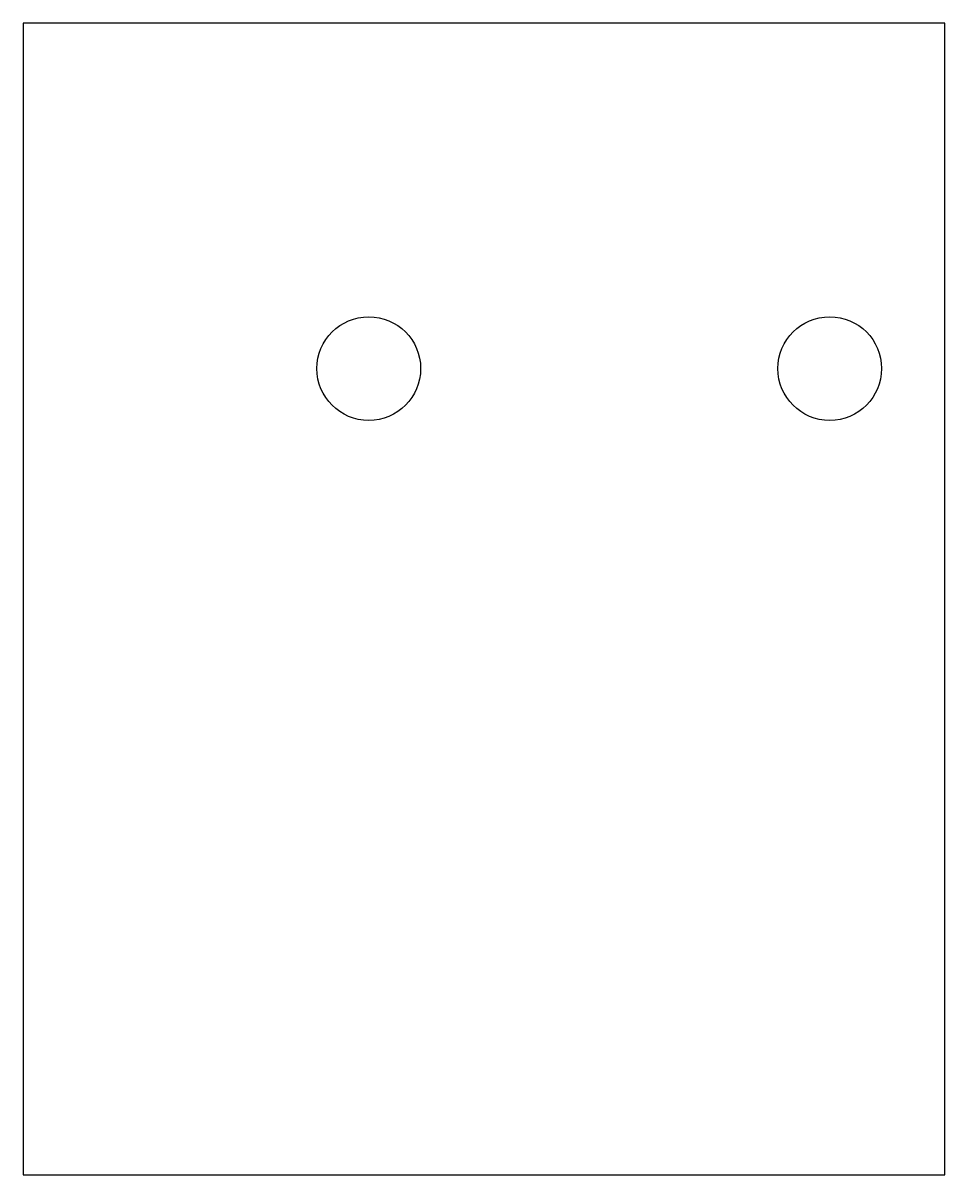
# Model space of a CAD drawing. Header units: millimetres. Extents: x 0 to 40, y 0 to 50.
import ezdxf

# ---------------------------------------------------------------- set-up
doc = ezdxf.new("R2010")
doc.units = ezdxf.units.MM
doc.layers.add('PERCAGE', color=1, linetype='Continuous')
doc.layers.add('REFERENCE_AILE_NE_PAS_DECOUPER', color=8, linetype='Continuous')

msp = doc.modelspace()

# ---------------------------------------------------------------- linework, layer by layer
at = {"layer": 'PERCAGE'}
for centre in [(15, 35), (35, 35)]:
    msp.add_circle(centre, 2.25, dxfattribs=at)
at = {"layer": 'REFERENCE_AILE_NE_PAS_DECOUPER'}
msp.add_lwpolyline([(0, 0), (40, 0), (40, 50), (0, 50)], close=True, dxfattribs=at)

doc.saveas('drawing.dxf')
